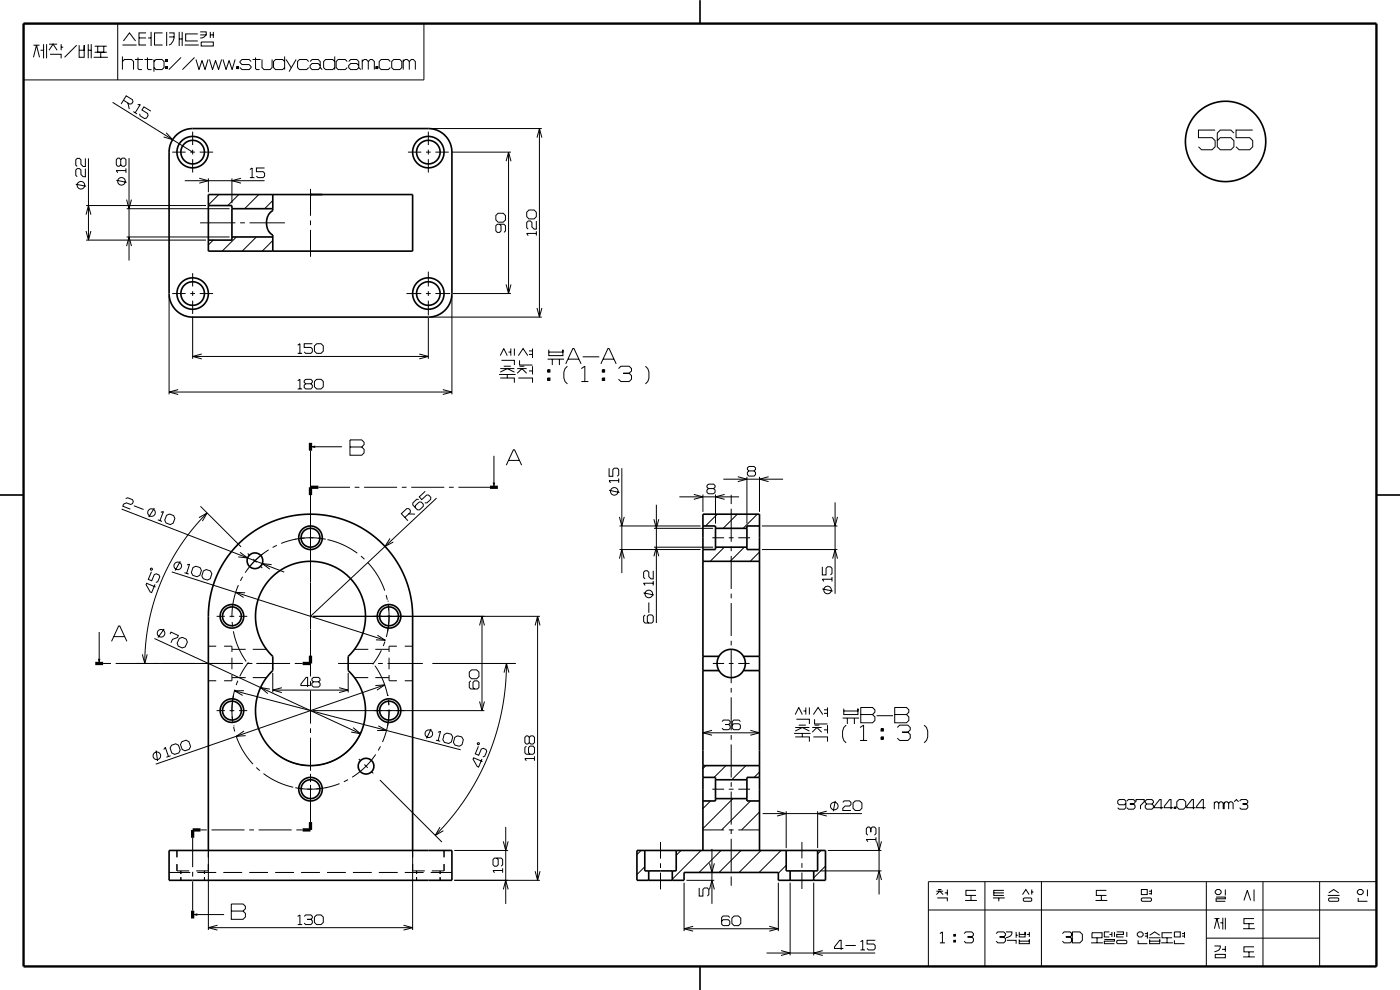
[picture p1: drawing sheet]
<svg xmlns="http://www.w3.org/2000/svg" width="297mm" height="210mm" viewBox="0 0 297 210" stroke-linecap="round" stroke-linejoin="round" font-family="sans-serif">
<g fill="none" stroke="#000" stroke-width=".21">
<path d="M5 5h84.9v12h-84.9zM7.1 12.2l.6-2.6 .7 2.6M7.1 9.6h1.3M8.6 10.7h.6M9.2 9.4v3M9.9 9.4v3M10.4 10.7l.9-1.3 .8 1.3M10.4 9.4h1.7M10.6 11.5h2.4v.9M13 9.4v1.3M13 10h.4M16.3 9.6l-2.6 2.6"/>
<path d="M16.8 9.6v2.6h1.1v-2.6v1.1h-1.1M18.7 10.7h.7M18.7 9.4v3M19.4 9.4v3M19.9 12.2h3M20.1 9.8h2.6M20.1 11.1h2.6M20.7 9.8v1.3h1.3v-1.3M21.4 11.1v1.1M25 5v12M26 13l.4-.4h1.5l.4 .4v1.8M26 9.5h3"/>
<path d="M26 12v2.8M26.2 8.7l1.3-1.7 1.3 1.7M28.6 12.6h1.7M29.3 12.2v2.3l.2 .3h.6M29.5 8.1h1.5M30.6 12.6h1.8M31 7h-1.5v2.5h1.5M31.3 12.2v2.3l.2 .3h.6M31.4 8.1h.7M32.1 6.8v3M32.7 13l.4-.4h1.3l.4 .4v1.3l-.4 .5h-1.3l-.4-.5M32.7 12.6v2.6"/>
<path d="M34.5 7h-1.7v2.5h1.7M35.1 14.1h.4v.4h-.4zM35.1 12.6h.4v.4h-.4zM35.3 12.6v.4M35.3 14.1v.4M35.4 6.8v3M35.9 7h1a2.26 2.26 0 0 1-1 2.5M35.9 7.8h1M38 6.8v3M38 8.3h.7M38.4 12.2l-2.6 2.6M38.7 6.8v3"/>
<path d="M39.2 9.5h3M41.3 12.2l-2.6 2.6M41.6 12.6l.6 2.2 .7-2 .6 2 .6-2.2M42 7.2h-2.6v1.5h2.6M42.5 6.8h1.3a1.12 1.12 0 0 1-1.3 1.3M42.5 7.4h1.3M42.7 8.9h2.6v.9h-2.6zM44.4 12.6l.7 2.2 .6-2 .7 2 .6-2.2M44.6 6.8v1.3M44.6 7.4h.7M45.3 6.8v1.3M47.3 12.6l.7 2.2 .6-2 .6 2 .7-2.2"/>
<path d="M50.2 14.1h.4v.4h-.4zM50.4 14.1v.4M53.3 13l-.5-.4h-1.5l-.4 .4v.3l.4 .4h1.5l.5 .4v.2l-.5 .5h-1.5l-.4-.5M53.6 12.6h1.7M54.2 12.2v2.3l.2 .3h.7M55.6 12.6v1.7l.4 .5h1.3l.4-.5v-1.7M60.4 13l-.4-.4h-1.5l-.5 .4v1.3l.5 .5h1.5l.4-.5M60.4 12v2.8M60.7 12.6l1.1 1.7M62.8 12.6l-1.5 2.6M65.5 13l-.4-.4h-1.5l-.5 .4v1.3l.5 .5h1.5l.4-.5M65.8 13l.4-.4h1.3l.4 .4v1.3l.5 .5"/>
<path d="M67.9 13.9l-.4-.4h-1.3l-.4 .4v.4l.4 .5h1.3l.4-.5M71 13l-.4-.4h-1.5l-.4 .4v1.3l.4 .5h1.5l.4-.5M71 12v2.8M73.7 13l-.5-.4h-1.5l-.4 .4v1.3l.4 .5h1.5l.5-.5M74 13l.4-.4h1.3l.4 .4v1.3l.4 .5M76.1 13.9l-.4-.4h-1.3l-.4 .4v.4l.4 .5h1.3l.4-.5M76.8 13l.5-.4h.4l.4 .4v1.8M76.8 12.6v2.2M78.1 13l.5-.4h.4l.4 .4v1.8M79.7 14.1h.4v.4h-.4zM79.9 14.1v.4M82.8 13l-.4-.4h-1.5l-.5 .4v1.3l.5 .5h1.5l.4-.5"/>
<path d="M83.5 12.6h1.3l.4 .4v1.3l-.4 .5h-1.3l-.4-.5v-1.3zM85.5 13l.5-.4h.4l.4 .4v1.8M85.5 12.6v2.2M86.8 13l.5-.4h.4l.4 .4v1.8M16.1 39.1l2.2 .4M18.1 35.8v1.7h-.5l-.4-.5v-.9l-.3-.3h-.5l-.3 .3v1.1l.3 .3M18.1 33.6v1.7h-.5l-.4-.5v-.9l-.3-.3h-.5l-.3 .3v1.1l.3 .3M18.8 33.6v17.3M23.9 21.7l17 10.6M24.7 38.2l2.2 .5M25 33.5h.3l.3 .4v1.1l-.3 .3h-.3l-.3-.3v-1.1zM25.6 33.9l.3-.4h.5l.3 .4v1.1l-.3 .3h-.5l-.3-.3"/>
<path d="M26.2 21.3l1.3 .8 .5-.1 .2-.4-.1-.4-1.3-.9-1.1 1.8M26.7 36.2h-2l.3 .5M26.7 35.7v1M27.1 21.8l.3 1.3M27.4 33.5v21.8M28.3 23.7l.8 .5M29.2 22.2h.6l-1.1 1.7M32 23.6l-1.5-.9-.4 .6 1.2 .8 .1 .4-.3 .5-.4 .1-1-.5-.1-.5M35.3 28.2l1.3 1.4-1.9-.6M36.5 32.3h2.9M39.2 38.3h16.9M40.4 32.3h1"/>
<path d="M40.9 27.9v2.9M40.9 31.8v1M40.9 33.8v2.8M42.3 37.8l1.9 .5-1.9 .6M42.4 32.3h2.8M44.2 37.8v3M49.2 37.8v5.3M51.1 37.8l-1.9 .5 1.9 .6M53 35.9l.5-.3v2.1M53 37.7h1M56.1 35.6h-1.7v.8h1.4l.3 .3v.7l-.3 .3h-1.1l-.3-.3M86.5 32.3h2.9"/>
<path d="M90.4 32.3h1M90.9 27.9v2.9M90.9 31.8v1M90.9 33.8v2.8M91.4 27.3h23.5M92.4 32.3h2.8M95.7 32.3h12.7M107.4 34.2l.5-1.9 .5 1.9M107.9 32.3v30M113.9 29.2l.5-1.9 .6 1.9M114.4 27.3v40M257.8 27.6h-3.6v1.6h2.9l.7 .6v1.3l-.7 .7h-2.2l-.7-.7"/>
<path d="M261.8 28.2l-.7-.6h-2.2l-.7 .6v2.9l.7 .7h2.2l.7-.7v-1.3l-.7-.6h-2.2l-.7 .6M265.8 27.6h-3.6v1.6h2.9l.7 .6v1.3l-.7 .7h-2.2l-.7-.7M18.3 45.5l.5-1.9 .5 1.9M18.3 49l.5 1.9 .5-1.9M18.3 50.9h25.4M18.3 43.6h25.4M26.9 42.3l.5 2 .5-2M26.9 52.2l.5-1.9 .5 1.9M26.9 50.3h21.8M26.9 44.3h21.8M40.9 57.9v2.9M42.5 47.3h7.4"/>
<path d="M45.2 50.9l-1 1.1M46.4 41.3l-2.2 2.2M50.1 50.3l-3 3M50.7 41.3l-2.4 2.3M50.9 47.3h1M52.9 47.3h7.5M54.4 50.3l-3 3M54.9 41.3l-3 3M57.9 42.5l-1.8 1.8M57.9 51l-2.3 2.3M65.9 40.1v5.7M65.9 46.8v1"/>
<path d="M65.9 48.8v5.7M90.9 57.6v3.2M105.7 45.2h1.1l.4 .5v1l-.4 .4h-1.1l-.5-.4v-1zM106 47.6l.3 .3v1.1l-.3 .3h-.5l-.3-.3v-1.1l.3-.3h1.4l.3 .3v1.1l-.3 .3M111.7 45l.5-.5h1.1l.5 .5v1l-.5 .4h-1.1l-.5-.4zM113.8 46.9v1.7h-.5l-.5-.5v-.9l-.3-.3h-.4l-.4 .3v1.1l.4 .3M113.8 49.5h-2.1l.4 .5M113.8 49v1M35.9 62.8v20.9M36.5 62.3h2.9M40.4 62.3h1M40.9 61.8v1"/>
<path d="M40.9 63.8v2.8M40.9 67.1v9M40.9 75.6h50M42.4 62.3h2.8M42.8 75.1l-1.9 .5 1.9 .5M63.2 73.2l.4-.3v2.1M63.2 75h.9M66.3 72.9h-1.8v.8h1.4l.4 .3v.6l-.4 .4h-1.1l-.3-.4M67.2 72.9h.9l.5 .5v1.1l-.5 .5h-.9l-.5-.5v-1.1zM86.2 62.3h3.2M88.9 75.1l2 .5-2 .5M90.4 62.3h1"/>
<path d="M90.9 61.8v1M90.9 63.8v3.1M90.9 67.4v8.7M91.4 67.3h23.5M92.4 62.3h3.1M95.9 62.8v20.9M96 62.3h12.4M105.9 79.4h3.5M106.1 75.4l.8-1.5 .7 1.5M106.1 78.9l1.5-.7 1.5 .7M106.1 78.2h3M106.4 76.4h2.7v1"/>
<path d="M106.9 77.7h1.5M107.4 60.3l.5 2 .5-2M107.6 79.4v.8M107.9 74.7h.5M108.4 73.9v1.5M109.1 73.9v1.5M109.7 79.2l1-1 1 1M109.7 78.2h2M110 75.4l1-1.5 1 1.5M110.2 76.4v1h2.8M110.2 77.7h1M112.2 74.4h.8"/>
<path d="M112.2 75.2h.8M112.2 78.7h.8M113 73.9v2M113 77.7v1.7M113.9 65.3l.5 2 .6-2M116.2 78.4h.5v.5h-.5zM116.2 76.2h3.5M116.4 74.2v1.2h3v-1.2v.5h-3M116.4 78.4v.5M117.2 76.2v1.2M118.7 76.2v1.2M120 77.2l1.5-3.3h.3l1.5 3.3"/>
<path d="M120.4 77.7a2.54 2.54 0 0 0 0 3.7M120.5 76.2h2.3M123.3 78.2l.8-.5v3.2M123.6 75.7h3.5M127.5 77.2l1.5-3.3h.2l1.5 3.3M127.8 78.4h.5v.5h-.5zM128 76.2h2.2M128 78.4v.5M131.2 78.2l.5-.5h1.8l.5 .5v.5l-.5 .5h-1.3h1.3l.5 .5v.7l-.5 .5h-1.8l-.5-.5M136.9 77.7a2.54 2.54 0 0 1 0 3.7M35.9 83.2h60M37.8 82.6l-1.9 .6 1.9 .5"/>
<path d="M63.2 80.8l.4-.3v2M63.2 82.5h.9M64.8 80.5h1.1l.4 .3v.3l-.4 .3h-1.1l-.3-.3v-.3zM64.8 81.4l-.3 .3v.5l.3 .3h1.1l.4-.3v-.5l-.4-.3M65.9 95.6v7.9M65.9 94.8h6.6M67.2 80.5h.9l.5 .4v1.1l-.5 .5h-.9l-.5-.5v-1.1zM74.2 94.8h2.5l.5-.5v-.5l-.5-.5h-2.5v3.3h2.5l.5-.5v-.8l-.5-.5M93.9 82.6l2 .6-2 .5M104.8 96.7v6.7M106.1 80.2h3v1M107.4 98.7l1.5-3.3h.3l1.5 3.3"/>
<path d="M107.9 97.7h2.3M110 80.2h3v1M116.2 80.2h.5v.5h-.5zM116.4 80.2v.5M123.3 80.9h1.5M127.8 80.2h.5v.5h-.5zM128 80.2v.5M129.2 99.3v1.7h.8v-1.4l.3-.3h.6l.4 .3v1.1l-.4 .3M131.9 99.3v22.3M158.9 98.9h1.1l.3 .4v.3l-.3 .3h-1.1l-.3-.3v-.3zM158.9 99.9l-.3 .3v.5l.3 .3h1.1l.3-.3v-.5l-.3-.3M25.8 108l34.5 13.4"/>
<path d="M26.7 105.8l.4-.2 1 .4 .2 .4-.2 .4-.4 .2-.9-.3-.6 .2-.2 .5 1.7 .6M28.4 107.3l2.1 .8M32.7 107.8l-1.2 1.9M33.5 110.3l.9 .3M34.1 108.7l.6-.2-.8 1.9M35.3 109.3l.7-.3 .8 .4 .3 .6-.4 1-.6 .3-.9-.4-.3-.6zM38.3 119.1l-1.1 1.9M39.7 119.8l.5-.1-.6 1.9M42.2 109.8l1.7-1-1 1.7M42.5 107.4l8.6 8.6M43.9 108.8l-3 3.3-2.7 3.7-2.2 3.8-1.9 3.9-1.5 4.2-1.1 4.6-.6 4.5-.2 3.9M50.9 117.2l1.6 1.1-2-.2"/>
<path d="M52.6 117.4l.4 .5M53.7 118.6l.7 .7M55.7 117.5l-2.5 2.4M57 116.6l-2.8 2.2-2.2 2.7M57.6 119.8l-2-.2 1.7 1.1M58.7 115.7l-.9 .4M62.6 114.4h.1M64.6 114.1l-1 .1M65.6 114.1l3.5 .3M65.9 104.5v9M65.9 113.5v10M66.5 114.1l-3.5 .2-3.3 1"/>
<path d="M67.5 114.1l1 .2M67.5 103.4h6.7M69.5 114.5l3.3 1.1 3 1.7M75.2 103.4h1M76.6 118l.7 .6M77.2 103.4h7M78 119.3l2.1 2.8 1.5 3.2M82.7 114.2l-1 1.7 1.7-.9M85.2 103.4h1M85.9 109.8l1.1-1.1 .1-.5-.4-.3h-.4l-1.2 1.1 1.4 1.5M86.7 109l1.3 .1M87.2 103.4h7"/>
<path d="M88.8 105.9h-.4l-.8 .8v.4l.9 1 .5 .1 .8-.8v-.4l-.4-.5h-.5l-.8 .7v.5M90.2 104.2l-1.3 1.2 .6 .6 1-1h.5l.4 .5v.4l-.8 .8h-.5M92.6 105.7l-26.7 25M95.2 103.4h1M97.2 103.4h6.8M129.2 104l2.2 .5M131.3 102h-2.1l.3 .4M131.3 101.5v.9M131.4 118.5l.5-1.9 .5 1.9M131.4 109.6l.5 2 .5-2M131.4 116.6h17.2M131.4 111.6h17.2"/>
<path d="M138.7 118l.5-1.9 .6 1.9M138.7 110.1l.5 2 .6-2M138.7 116.1h12.6M138.7 112.1h12.6M139.2 107.1v25.1M144.1 105.4h12.7M147.2 104.9l1.9 .5-1.9 .5M149.1 104.9v3.7M150.3 102.7h1.1l.3 .3v.3l-.3 .3h-1.1l-.3-.3v-.3zM150.3 103.6l-.3 .4v.4l.3 .3h1.1l.3-.3v-.4l-.3-.4M151.1 114.1h2.5M151.8 104.9v6.2"/>
<path d="M152.2 109.1l-2.5 2.5M153.5 101.6h12.6M153.7 116.1l-3 3M153.7 104.9l-1.9 .5 1.9 .5M154.6 114.1h1M155.1 105v1.9M155.1 107.9v7M155.1 115.9v1M155.1 117.9v7M156.4 109.1l-3 3M156.5 101.1l2 .5-2 .6M156.6 114.1h2.5"/>
<path d="M157.9 116.1l-3 3M158.5 101.1v10M160.7 109.1l-3 3M161.1 117.1l-2 2M161.1 101.1v7.5M161.6 116.6h16.1M161.6 111.6h16.1M163.1 101.1l-2 .5 2 .6M176.6 118.5l.6-1.9 .5 1.9M176.6 109.6l.6 2 .5-2M177.2 106.6v19.4M21 134.1v6.6"/>
<path d="M23.7 136l1.5-3.2h.2l1.5 3.2M24.2 135h2.2M30.2 138.8l.5 1.9 .5-1.9M31.9 120.6h.4v.3h-.3zM32.1 121.3l-.6 1.6 .7 .3 .5-1.3 .4-.2 .6 .3 .2 .4-.4 1-.4 .2M32.8 135.4l43.7 20.2M32.9 124l-.7 1.7-.3-.1-.9-1.6 .1-.3 1.9 .8M34.8 133.4l-1.3 1.8M36.1 134.5l.2-.4 1.5 .7-.2 .4-1 .4-.3 .7M36.4 121.3l45.3 14.5M38 135.4l.7-.2 .8 .4 .3 .6-.5 1-.6 .2-.9-.3-.2-.7zM39.1 121.5l.9 .3"/>
<path d="M40.9 120.4l.6-.3 .9 .3 .3 .6-.3 1-.6 .3-.9-.2-.3-.6zM43.1 121.1l.6-.3 .9 .3 .3 .6-.3 1-.6 .3-.9-.2-.3-.6zM44.2 137.1h1.7M46 130.7h1.7M47.5 137.1h1.7v1.2M48.7 130.7h1M49.2 139.5v2.5M49.2 137.7h2.9M49.2 131.9l.1 1M49.5 133.9l1 3.3 1.7 3.1M50.6 124.1l-1.1 3.4-.3 3.4M50.7 130.7h1.8"/>
<path d="M51.5 122.3l-.5 .9M52 125.7h-2l1.7 1M52.7 120.5v.1M53.6 137.7h2.9M55.1 120l.5 .5M65.9 123.5v10M65.9 133.5v10M66.4 130.7h48.1M75.2 137.7h2.9M79.6 137.7h2.9M80.1 134.7l1.6 1.1-2-.1M80.9 137.9l-1.8 3"/>
<path d="M81.7 136.1l-.4 .9M81.9 126.2l.3 1M82.2 127.5h.1M82.3 128.2l.2 3.7-.6 3.2M82.4 128.5l.1 1M82.5 130.5l-.3 3.5M82.5 139.5v2.5M84.2 137.1h-1.7v1.2M85.9 137.1h1.6M101.7 132.7l.6-2 .5 2M102.3 130.7v20M113.5 132.7l.5-2 .6 2"/>
<path d="M114 130.7v56M136.5 125.8l2.2 .4M136.9 130.4l-.4 .4v1.1l.4 .3h1.4l.3-.3v-1.1l-.3-.4h-.7l-.3 .4v1.1l.3 .3M137.6 127.8v2.2M138.6 121.1v1.7h-.5l-.5-.5v-.9l-.3-.3h-.4l-.4 .3v1.1l.4 .3M138.6 123.7h-2.1l.4 .5M138.6 123.2v1M155.1 125.9v1M155.1 127.9v7M155.1 135.9v1M155.1 137.9v7M174.5 120.2v1.8h.7v-1.5l.4-.3h.6l.3 .3v1.1l-.3 .4"/>
<path d="M174.5 124.9l2.2 .5M176.5 122.9h-2l.3 .4M176.5 122.4v.9M21.9 140.7h1.6M24.5 140.7h27M33.1 159.2l.3 2.2M34.7 159l.4-.5 .6 2M36.4 158.1l.9-.3 .6 .3 .3 1-.3 .6-.9 .3-.6-.3-.3-1zM38.6 157.3l.9-.3 .6 .3 .3 1.1-.3 .6-.9 .3-.6-.3-.3-1.1zM44.2 144.4h1.7M46 150.7h1.7M48.7 150.7h1"/>
<path d="M49.2 143.2v1.2h-1.7M49.2 143.7h2.9M49.3 152l.1 1M49.5 147.5l-.3 3.5M49.5 154h.1M49.6 154.2l.2 1M49.7 146.5l48 12.6M49.8 146.3l-.6 3.4 .2 3.5M50.1 156.1l1.5 3.2 2.1 2.8M50.5 144.4l-.4 .9M50.7 150.7h1.8M51.7 146.5h-2l1.8 1"/>
<path d="M51.8 155.1l-1.7 1.1 2-.2M52.4 140.7h1.1M52.6 140.8h.1M52.7 140.5l-1.8 3M53.6 143.7h2.9M54.4 140.7h7.1M57.2 146.2l-1.9-.4 1.5 1.3M57.9 142.7v4.2M57.9 146.4h16M59.8 145.9l-1.9 .5 1.9 .5M62.5 140.7h1.7M65.7 145.4h-1.9v-.3l1.1-1.4h.4v2"/>
<path d="M65.9 144.5v1M65.9 146.5v7M65.9 154.5v1M65.9 156.5v7M66.4 150.7h36.4M66.5 143.7h1.1l.3 .3v.3l-.3 .3h-1.1l-.3-.3v-.3zM66.5 144.6l-.3 .3v.5l.3 .3h1.1l.3-.3v-.5l-.3-.3M71.7 140.7h7.5M71.9 145.9l2 .5-2 .5M73.9 142.7v4.2M74.9 154.4l1.6 1.2-2-.3M75.2 143.7h2.9"/>
<path d="M76.7 155.2a11.7 11.7 0 0 1-18.5 4.4M78.9 140.4h.1M79.6 141.2l1.6 3.1 1 3.3M79.6 143.7h2.9M79.6 145.4l2-.1-1.6 1.1M80.2 140.7h1M80.3 154l1.7 .9-2 .1M80.7 158.3l-.5 .9M81.6 145.3l-48.6 16.8M82.2 140.7h7.5M82.2 147.5h.1M82.4 148.5l.1 1"/>
<path d="M82.4 148.6l.1 1M82.5 150.5l-.3 3.5M82.5 150.6l-.3 3.5-1.1 3.3M82.5 143.2v1.2h1.7M85.9 144.4h1.6M91.5 154.6l-1 2M91.7 140.7h17.7M92.5 157l.9 .2M92.9 155.3l.6-.2-.6 2M94.2 155.8l.6-.3 .9 .2 .3 .6-.2 1.1-.6 .3-.9-.2-.4-.6zM96.5 156.4l.5-.3 1 .2 .3 .6-.3 1.1-.6 .3-.9-.2-.3-.6zM99.9 144.4l-.3 .3v1.1l.3 .4h1.4l.3-.4v-1.1l-.3-.3h-.6l-.4 .3v1.1l.4 .4"/>
<path d="M100 142.1h1.1l.5 .5v.9l-.5 .5h-1.1l-.4-.5v-.9zM101.3 157.6h.3l.1 .3h-.4zM101.5 158.3l-.7 1.6 .8 .3 .5-1.3 .4-.2 .6 .3 .2 .4-.5 1-.4 .2M101.7 148.8l.6 1.9 .5-1.9M106.9 142.7l.5-2 .6 2M107.4 140.7l-.3 5.5-.7 4.7-1.1 4.6-1.9 5.2-2.1 4.5-2.5 4.1-3.3 4.4-3.2 3.5M111.3 156.4l.4-.3h.3l.3 .3v1.1l-.3 .3h-.3l-.4-.3zM111.7 158.3l-.4 .3v1.1l.4 .3h1.4l.3-.3v-1.1l-.3-.3h-.7l-.3 .3v1.1l.3 .3M112.3 156.4l.3-.3h.5l.3 .3v1.1l-.3 .3h-.5l-.3-.3M149.1 155.4h12M151.1 154.9l-2 .5 2 .6M151.2 140.7h2.4"/>
<path d="M153.2 153.1l.3-.4h1.1l.3 .4v.3l-.3 .3h-.8h.8l.3 .3v.5l-.3 .3h-1.1l-.3-.3M154.6 140.7h1M155.1 145.9v1M155.1 147.9v7M155.1 155.9v1M155.1 157.9v7M156.6 140.7h2.4M157.1 153.1l-.3-.4h-1.1l-.4 .4v1.4l.4 .3h1.1l.3-.3v-.7l-.3-.3h-1.1l-.4 .3M159.2 154.9l1.9 .5-1.9 .6M168.5 155.6h3.5M168.7 151.6l.8-1.5 .7 1.5M168.7 156.3h3v1"/>
<path d="M168.7 155.1l1.5-.8 1.5 .8M168.7 154.3h3M169 152.6h2.7v1M169.5 153.8h1.5M170.2 155.6v.7M170.5 150.8h.5M171 150.1v1.5M171.7 150.1v1.5M172.3 155.3l1-1 1 1M172.3 154.3h2M172.6 151.6l1-1.5 1 1.5M172.6 156.3h3v1"/>
<path d="M172.8 152.6v1h2.8M172.8 153.8h1M174.8 150.6h.8M174.8 151.3h.8M174.8 154.8h.8M175.6 150.1v2M175.6 153.8v1.8M178.8 152.3h3.5M179 150.3v1.3h3v-1.3v.5h-3M179.5 153.8a2.53 2.53 0 0 0 0 3.8M179.8 152.3v1.3M181.3 152.3v1.3"/>
<path d="M182.5 154.3l.7-.5v3.3M182.5 157.1h1.5M182.6 151.6h2.5l.5-.5v-.5l-.5-.5h-2.5v3.2h2.5l.5-.5v-.7l-.5-.5M186 151.8h3.5M186.9 156.3h.5v.5h-.5zM186.9 154.6h.5v.5h-.5zM187.2 154.6v.5M187.2 156.3v.5M189.8 151.6h2.5l.5-.5v-.5l-.5-.5h-2.5v3.2h2.5l.5-.5v-.7l-.5-.5M190.4 154.3l.5-.5h1.7l.5 .5v.5l-.5 .5h-1.2h1.2l.5 .5v.8l-.5 .5h-1.7l-.5-.5M196.1 153.8a2.53 2.53 0 0 1 0 3.8M36.2 160.3l-.9 .3"/>
<path d="M40.9 177.7v6.2M42.5 176h1.4M44.9 176h7M52.9 176h1M54.4 162.8l.7 .7M54.9 176h7M55.9 164.1l3 1.8 3.3 1.1M62.6 167.1l3.5 .3M62.9 176h1.3M63.2 167.2l1 .1M65.9 164.2v1.7M65.9 166.5v7.9"/>
<path d="M68.1 167.3l-1 .1M69.1 167.1h.1M72 166.2l-3.3 1-3.5 .2M73.8 165.4l-.9 .4M76.1 161l.5 .5M77.3 162.2l.7 .7M78.7 163.6l.5 .5M79.7 160l-2.2 2.7-2.8 2.2M80.6 165.5l13.2 13.1M93.3 175.5l-1 1.7 1.8-1M102.3 161l-.8 1.7-.3-.1-.8-1.6 .1-.2 1.9 .7M106.8 178.5l.5 1.9 .5-1.9"/>
<path d="M107.3 175.4v16.3M113.4 160.9h-2.1l.4 .5M113.4 160.4v1M140.1 178.6v3.5M149.1 176h4.5M149.8 162.4l-.7 .6M150.7 169.9l-1.6 1.6M151.1 167.4h2.5M154 162.4l-2.5 2.5M154.6 176h1M154.6 167.4h1M155.1 165.9v1"/>
<path d="M155.1 167.9v7M155.1 175.9v1M155.1 177.9v7M155.5 169.4l-6.4 6.4M156.6 176h4.5M156.6 167.4h2.5M158.2 162.4l-3 3M159.2 169.9l-6.1 6.1M161.1 163.8l-1.1 1.1M161.1 172.3l-3.8 3.7M161.8 172.6h21M164.9 172.1l1.9 .5-1.9 .5"/>
<path d="M166.8 172.1v7.8M170.1 178.6v3.5M173.5 172.1v7.8M175.4 172.1l-1.9 .5 1.9 .5M177.2 169.9l-.4 2.2M178.8 170.2l.3-.3h1.1l.3 .3v.5l-.3 .3h-.9l-.5 .5v.4h1.7M181 170.4l.4-.5h1l.4 .5v1.1l-.4 .4h-1l-.4-.4zM184.1 177.2l-.3-.4v-1.1l.3-.3h.3l.3 .3v.8v-.8l.3-.3h.5l.3 .3v1.1l-.3 .4M185.8 178.1h-2l.3 .4M185.8 177.6v.9M186 178.5l.5 1.9 .5-1.9M186.5 175.4v14.3"/>
<path d="M238.8 170.4l-.3 .3h-1.1l-.3-.3v-.5l.3-.3h1.1l.3 .3v1.4l-.3 .3h-1.1l-.3-.3M239.1 169.9l.3-.3h1.1l.3 .3v.3l-.3 .3h-.8h.8l.3 .4v.4l-.3 .3h-1.1l-.3-.3M241 170.1v-.5h1.7v.5l-.7 .8v.7M243 169.9l.3-.3h1.1l.3 .3v.3l-.3 .3h-1.1l-.3-.3zM243.3 170.5l-.3 .4v.4l.3 .3h1.1l.3-.3v-.4l-.3-.4M246.8 171.3h-1.9v-.3l1.1-1.4h.3v2M248.9 171.3h-1.9v-.3l1.1-1.4h.3v2M249.1 171.2h.3v.3h-.3zM249.3 171.2v.3M249.7 170.1l.4-.5h1l.4 .5v1.1l-.4 .4h-1l-.4-.4zM253.6 171.3h-1.8v-.3l1.1-1.4h.3v2M255.7 171.3h-1.8v-.3l1.1-1.4h.3v2"/>
<path d="M257.6 170.4l.3-.3h.3l.3 .3v1.2M257.6 170.1v1.5M258.5 170.4l.4-.3h.3l.3 .3v1.2M259.7 170.4l.3-.3h.3l.3 .3v1.2M259.7 170.1v1.5M260.6 170.4l.4-.3h.3l.3 .3v1.2M261.8 170.1l.5-.5 .5 .5M263 169.9l.3-.3h1.1l.3 .3v.3l-.3 .3h-.8h.8l.3 .4v.4l-.3 .3h-1.1l-.3-.3M35.9 185.1h4.5M37.5 183.3v1.4h2.6M37.5 180.4v1.4M38.4 184.7v.7"/>
<path d="M38.4 186.1v.6M40.9 184.9v1M40.9 186.9v6.3M40.9 194h6.6M41.6 184.7h2.6M41.9 185.1h4M43.4 184.7v.7M43.4 186.1v.6M44.2 180.4v16.9M44.2 196.8h43.3M46.1 196.3l-1.9 .5 1.9 .5M47.4 185.1h4"/>
<path d="M49.1 193.3h2.5l.5-.5v-.5l-.5-.5h-2.5v3.2h2.5l.5-.5v-.7l-.5-.5M52.9 185.1h4M58.4 185.1h4M63.2 194.4l.4-.3v2M63.2 196.1h.9M63.9 185.1h4M64.5 194.4l.3-.3h1.1l.4 .3v.3l-.4 .3h-.7h.7l.4 .3v.5l-.4 .3h-1.1l-.3-.3M67.2 194.1h.9l.5 .5v1.1l-.5 .4h-.9l-.5-.4v-1.1zM69.4 185.1h4M74.9 185.1h4M80.4 185.1h4M85.6 196.3l1.9 .5-1.9 .5"/>
<path d="M85.9 185.1h4M87.5 180.4v16.9M87.5 184.7h2.6M88.4 184.7v.7M88.4 186.1v.6M91.4 185.1h4.5M93.4 184.7v.7M93.4 186.1v.6M94.2 183.3v1.4h-2.6M94.2 180.4v1.4M96.4 186.7h18.1M96.4 180.4h11.4"/>
<path d="M105.4 182l.3 .3v1.1l-.3 .3h-.5l-.3-.3v-1.1l.3-.3h1.4l.3 .3v1.1l-.3 .3M106.6 184.7h-2l.3 .4M106.6 184.2v.9M106.8 188.7l.5-2 .5 2M113.5 184.8l.5 1.9 .6-1.9M136 180.4l-.9 .9M136.8 183.9l-1.7 1.6M140.1 183.1v1M140.1 185.1v3.6M144.5 180.4l-1 1M145.1 187.2v10.3M145.1 197h20"/>
<path d="M145.6 186.7h5.9M147.1 196.5l-2 .5 2 .5M148.3 188.4v1.7h.8v-1.4l.3-.3h.7l.3 .3v1.1l-.3 .3M148.7 180.4l-6.1 6.1M150.5 188.7l.5-2 .5 2M150.5 183.1l.5 2 .5-2M151 180.1v11.6M153 180.4l-4.7 4.7M154.8 194.6l-.3-.3h-1.1l-.3 .3v1.4l.3 .3h1.1l.3-.3v-.6l-.3-.3h-1.1l-.3 .3M155.1 185.9v2M155.3 194.8l.4-.5h1l.4 .5v1.1l-.4 .4h-1l-.4-.4zM157.2 180.4l-4.7 4.7"/>
<path d="M161.5 180.4l-4.7 4.7M163.2 196.5l1.9 .5-1.9 .5M165.1 187.2v10.3M165.7 180.4l-4.7 4.7M166.8 183.6l-1.7 1.6M167.6 187.2v15.5M170.1 183.1v1M170.1 185.1v3.5M172.6 187.2v15.5M174 184.7h13M174.2 180.4l-.7 .7M175.1 183.7l-2.5 2.5"/>
<path d="M175.6 180.4h11.4M182.6 199.8l.4-.3v2M185.7 199.5h-1.8v.7h1.5l.3 .4v.6l-.3 .3h-1.1l-.4-.3M186 186.7l.5-2 .5 2M196.9 187h95.1v18h-95.1zM196.9 193h95.1M198.6 189.8l.8-.8 .7 .8M198.6 189h1.5M198.8 190.5h2.2v.7M199 188.7h.7M199.4 198l.5-.3v2.3M200.4 189.4h.6"/>
<path d="M201 188.7v1.2M202.3 199.5h.4v.3h-.4zM202.3 198.2h.4v.4h-.4zM202.5 198.2v.4M202.5 199.5v.3M204.5 198l.4-.3h1.2l.4 .3v.4l-.4 .3h-.9h.9l.4 .4v.5l-.4 .4h-1.2l-.4-.4M204.7 191h2.5M206 189.9v1.1M207.1 188.9h-2.2v1h2.2M208.9 187v18M210.6 190.5h2.5M210.8 189.4h2.2"/>
<path d="M211.3 198l.4-.3h1.2l.4 .3v.4l-.4 .3h-.9h.9l.4 .4v.5l-.4 .4h-1.2l-.4-.4M211.9 190.5v.7M213 188.9h-2.2v1h2.2M213.4 197.7h1.3a1.16 1.16 0 0 1-1.3 1.2M213.6 199.5h2v.7M215.6 197.7v1.2M215.6 198.4h.3M216.2 199.3v.9h2.2v-.9v.3h-2.2M216.2 197.7v1h1.3v-1v.5h-1.3M216.9 189.8l.7-1.1 .7 1.1M217.1 190.7l.2-.2h1.4l.2 .2v.3l-.2 .2h-1.4l-.2-.2zM217.8 198.2h.6"/>
<path d="M218.4 197.7v1M218.9 189.2h.3M218.9 188.7v1.1M220.9 187v18M225.4 198l.3-.3h1.3l.4 .3v.4l-.4 .3h-.9h.9l.4 .4v.5l-.4 .4h-1.3l-.3-.4M227.5 197.7h1.6l.5 .5v1.3l-.5 .5h-1.6zM231.7 197.9h2.1v1h-2.1zM232.4 191h2.5M232.7 198.9v1.1M233.6 189.9v1.1M234.3 199.3h2.1v.3h-2.1v.6h2.1M234.7 188.9h-2.1v1h2.1"/>
<path d="M235.4 197.7h-1.1v1h1.1M235.4 198.2h.5M235.9 197.7v1M236.4 197.7v1M236.9 199.6l.2-.1h1.8l.1 .1v.4l-.1 .2h-1.8l-.2-.2zM236.9 197.7h1.4v.5h-1.4v.5h1.4M239 197.7v1M241.3 198l.3-.3h.6l.3 .3v.4l-.3 .3h-.6l-.3-.3zM241.4 199.5v.7h2M242.1 188.7h1.3v1.1h-1.3zM242.3 190.5h1.8l.2 .2v.3l-.2 .2h-1.8l-.2-.2v-.3zM242.9 198h.5"/>
<path d="M242.9 198.6h.5M243.4 197.7v1.4M243.7 198.9h2.5M243.7 189h.6M243.7 189.6h.6M243.9 199.3v.9h2.1v-.9v.3h-2.1M243.9 198.4l1.1-.7 1 .7M244.3 188.7v1.1M247.6 198.9v1.1M248.7 197.9h-2.2v1h2.2M249.1 199.5v.7h2.2M249.1 197.7h1.3v1h-1.3z"/>
<path d="M250.7 198h.6M250.7 198.6h.6M251.3 197.7v1.2M255.9 199h24.1M255.9 187v18M257.6 197l.6-2.1 .5 2.1M257.6 194.9h1.1M258 190.3h1.9v.4h-1.9v.5h1.9M258.2 188.7h.5l.4 .3v.4l-.4 .4h-.5l-.4-.4v-.4zM258.9 195.8h.5M259.4 194.7v2.5M259.9 188.7v1.2"/>
<path d="M259.9 194.7v2.5M263.7 197h2.5M263.9 191l.7-2.1 .7 2.1M265 195.9v1.1M266 194.9h-2.1v1h2.1M266 188.7v2.5M267.9 187v18M280 187v18M281.7 189.9h2.5M281.9 189.4l1-.7 1.1 .7M282 190.5h1.8l.2 .2v.3l-.2 .2h-1.8l-.1-.2v-.3zM288.1 190.5v.7h2"/>
<path d="M288.3 188.7h.5l.4 .3v.4l-.4 .4h-.5l-.3-.4v-.4zM290.1 188.7v1.4M162.6 202.2h23.1M165.7 201.6l1.9 .6-1.9 .5M174.6 201.6l-2 .6 2 .5M178.9 201.2h-1.9v-.3l1.1-1.4h.3v2M179.4 200.6h2.2M182.6 201.5h.9M199.4 200h1.1M231.5 200h2.5M246.3 200h2.5M257.6 200.7h1.3a1.17 1.17 0 0 1-1.3 1.2"/>
<path d="M257.8 202.4h2.1v.8h-2.1zM259.2 201.4h.7M259.9 200.7v1.2M263.7 203h2.5M265 201.9v1.1M266 200.8h-2.1v1.1h2.1"/>
<circle cx="17.2" cy="39.3" r=".8"/>
<circle cx="25.8" cy="38.5" r=".8"/>
<circle cx="32.1" cy="108.7" r=".81"/>
<circle cx="130.3" cy="104.2" r=".81"/>
<circle cx="34.2" cy="134.3" r=".81"/>
<circle cx="37.7" cy="120" r=".81"/>
<circle cx="137.6" cy="126" r=".81"/>
<circle cx="175.6" cy="125.1" r=".81"/>
<circle cx="91" cy="155.6" r=".81"/>
<circle cx="33.3" cy="160.3" r=".8"/>
<circle cx="177" cy="171" r=".81"/>
</g>
<g fill="none" stroke="#000" stroke-width=".35">
<path d="M148.5 0v5M37.3 28.8a5 5 0 0 1 3.6-1.5h50a5 5 0 0 1 5 5v30a5 5 0 0 1-5 5h-50a5 5 0 0 1-5-5v-30a5 5 0 0 1 1.4-3.5zM44.2 41.3h43.3v12h-43.3zM44.2 43.6h5v7.3h-5M49.2 44.3h8.7M49.2 50.3h8.7M57.9 41.3v3.4l-.6 .4-.4 .6-.4 1.5 .3 1.5 .4 .7 .7 .5v3.4M0 105h5M149.1 119.1h12M149.1 111.6h2.7v5h-2.7M151.8 116.1h6.7M151.8 112.1h6.7"/>
<path d="M161.1 111.6h-2.6v5h2.6M292 105h5M57.6 122.5a11.7 11.7 0 0 1 16.6 .1 11.7 11.7 0 0 1-.3 16.6v3l.1 .2a11.7 11.7 0 0 1 .1 16.6 11.7 11.7 0 0 1-16.6-.1 11.7 11.7 0 0 1 .4-16.7v-3l-.2-.1a11.7 11.7 0 0 1-.1-16.6zM149.1 139.2h3.4M157.7 139.2h3.4M149.1 142.2h3.4M157.7 142.2h3.4M149.1 164.9h2.7v5h-2.7M149.1 162.4h12M151.8 169.4h6.7M151.8 165.4h6.7M161.1 164.9h-2.6v5h2.6"/>
<path d="M35.9 180.4h60v6.3h-60zM44.2 180.4v-50.2l.3-3 .6-2.7 1.3-3.3 1.8-3 2.2-2.6 2.4-2.2 3-1.9 3.2-1.3 3.4-.9 3.3-.2 3.7 .3 3.4 .8 3.2 1.4 2.7 1.7 2.7 2.3 2.4 2.9 1.6 2.8 1.2 3.3 .7 3.1 .2 2.5v50.2M135.1 180.4h40v6.3h-10v-1.6h-20v1.6h-10zM136.8 180.4v4.3h6.7v-4.3M137.6 184.7v2M142.6 184.7v2M149.1 180.4v-71.3h12v71.3M166.8 180.4v4.3h6.7v-4.3M167.6 184.7v2M172.6 184.7v2M148.5 205v5"/>
<circle cx="40.9" cy="32.3" r="3.3"/>
<circle cx="40.9" cy="32.3" r="2.5"/>
<circle cx="90.9" cy="32.3" r="3.3"/>
<circle cx="90.9" cy="32.3" r="2.5"/>
<circle cx="260" cy="30" r="8.5"/>
<circle cx="40.9" cy="62.3" r="3.3"/>
<circle cx="40.9" cy="62.3" r="2.5"/>
<circle cx="90.9" cy="62.3" r="3.3"/>
<circle cx="90.9" cy="62.3" r="2.5"/>
<circle cx="54.1" cy="119" r="1.67"/>
<circle cx="65.9" cy="114.1" r="2.5"/>
<circle cx="65.9" cy="114.1" r="2"/>
<circle cx="49.2" cy="130.7" r="2"/>
<circle cx="49.2" cy="130.7" r="2.5"/>
<circle cx="82.5" cy="130.7" r="2"/>
<circle cx="82.5" cy="130.7" r="2.5"/>
<circle cx="49.2" cy="150.7" r="2"/>
<circle cx="49.2" cy="150.7" r="2.5"/>
<circle cx="82.5" cy="150.7" r="2"/>
<circle cx="82.5" cy="150.7" r="2.5"/>
<circle cx="155.1" cy="140.7" r="3"/>
<circle cx="65.9" cy="167.4" r="2.5"/>
<circle cx="65.9" cy="167.4" r="2"/>
<circle cx="77.7" cy="162.5" r="1.67"/>
</g>
<path d="M5 5h287v200h-287z" fill="none" stroke="#000" stroke-width=".5"/>
<path d="M65.9 93.9v1.7M67.5 103.4h-1.6v1.6M104 103.4h1.6M65.9 139.1v1.6h-1.7M20.2 140.7h1.7M42.5 176h-1.6v1.7M65.9 174.4v1.6h-1.7M40.9 193.2v1.6" fill="none" stroke="#000" stroke-width=".7" stroke-linecap="butt"/>
<g fill="#000">
<path d="M65.9 94.8l1-.3v.5z" fill-rule="evenodd"/>
<path d="M104.5 102.4h.6l-.3 1z" fill-rule="evenodd"/>
<path d="M20.8 139.7h.5l-.3 1z" fill-rule="evenodd"/>
<path d="M40.9 194l1-.3v.6z" fill-rule="evenodd"/>
</g>
</svg>
